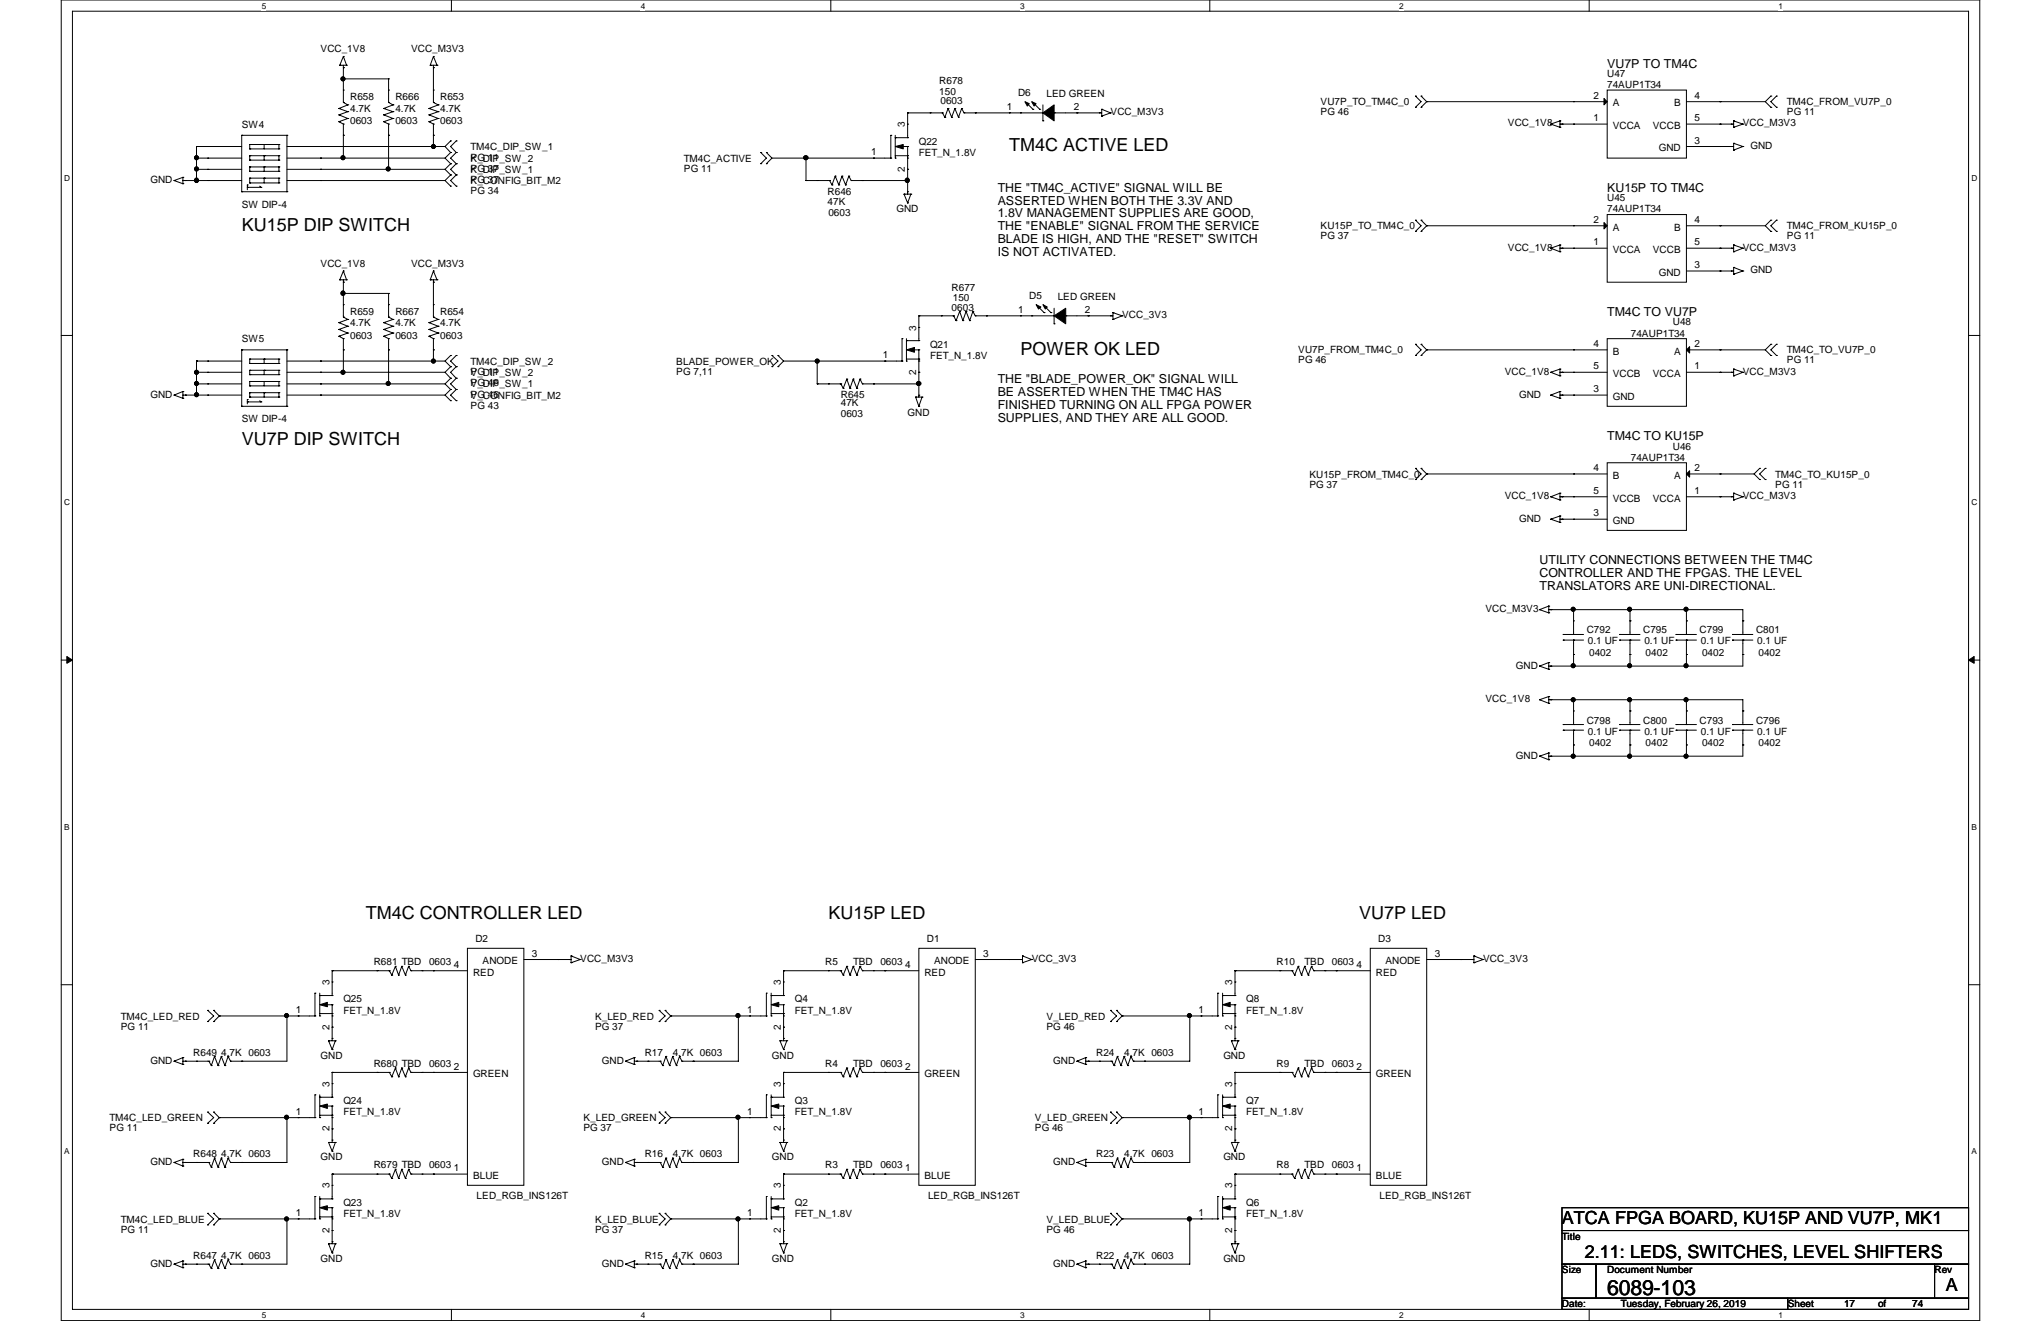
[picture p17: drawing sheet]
<svg xmlns="http://www.w3.org/2000/svg" width="432mm" height="279mm" viewBox="0 0 432 279" stroke-linecap="round" stroke-linejoin="round" font-family="sans-serif">
<defs><g id="words">
<text font-size="4.5" x="340" y="273.8">6089-103</text>
<g font-size="3.8">
<text x="213.5" y="32">TM4C ACTIVE LED</text>
<text x="51.1" y="48.8">KU15P DIP SWITCH</text>
<text x="215.9" y="75">POWER OK LED</text>
<text x="51.1" y="94.1">VU7P DIP SWITCH</text>
<text x="77.4" y="194.4">TM4C CONTROLLER LED</text>
<text x="175.3" y="194.4">KU15P LED</text>
<text x="287.5" y="194.4">VU7P LED</text>
<text x="330.5" y="258.8">ATCA FPGA BOARD, KU15P AND VU7P, MK1</text>
<text x="335.3" y="266">2.11: LEDS, SWITCHES, LEVEL SHIFTERS</text>
<text x="411.6" y="273.1">A</text>
</g>
<g font-size="2.6">
<text x="340" y="14.3">VU7P TO TM4C</text>
<text x="211.1" y="40.6">THE &quot;TM4C_ACTIVE&quot; SIGNAL WILL BE</text>
<text x="340" y="40.6">KU15P TO TM4C</text>
<text x="211.1" y="43.3">ASSERTED WHEN BOTH THE 3.3V AND</text>
<text x="211.1" y="46">1.8V MANAGEMENT SUPPLIES ARE GOOD,</text>
<text x="211.1" y="48.7">THE &quot;ENABLE&quot; SIGNAL FROM THE SERVICE</text>
<text x="211.1" y="51.4">BLADE IS HIGH, AND THE &quot;RESET&quot; SWITCH</text>
<text x="211.1" y="54.1">IS NOT ACTIVATED.</text>
<text x="340" y="66.8">TM4C TO VU7P</text>
<text x="211.1" y="81.1">THE &quot;BLADE_POWER_OK&quot; SIGNAL WILL</text>
<text x="211.1" y="83.8">BE ASSERTED WHEN THE TM4C HAS</text>
<text x="211.1" y="86.5">FINISHED TURNING ON ALL FPGA POWER</text>
<text x="211.1" y="89.2">SUPPLIES, AND THEY ARE ALL GOOD.</text>
<text x="340" y="93">TM4C TO KU15P</text>
<text x="325.7" y="119.4">UTILITY CONNECTIONS BETWEEN THE TM4C</text>
<text x="325.7" y="122.1">CONTROLLER AND THE FPGAS. THE LEVEL</text>
<text x="325.7" y="124.8">TRANSLATORS ARE UNI-DIRECTIONAL.</text>
</g>
<g font-size="2.1">
<text x="67.8" y="11">VCC_1V8</text>
<text x="87" y="11">VCC_M3V3</text>
<text x="198.7" y="17.7">R678</text>
<text x="340" y="16.3">U47</text>
<text x="74.1" y="21.3">R658</text>
<text x="74.1" y="23.6">4.7K</text>
<text x="83.7" y="21.3">R666</text>
<text x="83.7" y="23.6">4.7K</text>
<text x="93.1" y="21.3">R653</text>
<text x="93.1" y="23.6">4.7K</text>
<text x="198.7" y="20.1">150</text>
<text x="199" y="22">0603</text>
<text x="213" y="23.3">1</text>
<text x="215.4" y="20.3">D6</text>
<text x="221.4" y="20.6">LED GREEN</text>
<text x="227.2" y="23.3">2</text>
<text x="279.4" y="22.3">VU7P_TO_TM4C_0</text>
<text x="337.1" y="20.9">2</text>
<text x="340" y="18.6">74AUP1T34</text>
<text x="341.2" y="22.5">A</text>
<text x="354.2" y="22.5">B</text>
<text x="358.5" y="20.9">4</text>
<text x="378" y="22.3">TM4C_FROM_VU7P_0</text>
<text x="51.1" y="27">SW4</text>
<text x="74.1" y="26.2">0603</text>
<text x="83.7" y="26.2">0603</text>
<text x="93.1" y="26.2">0603</text>
<text x="191.4" y="26.9" transform="rotate(-90 191.4 26.9)">3</text>
<text x="234.9" y="24.4">VCC_M3V3</text>
<text x="279.4" y="24.4">PG 46</text>
<text x="319" y="26.8">VCC_1V8</text>
<text x="337.1" y="25.7">1</text>
<text x="341.2" y="27.3">VCCA</text>
<text x="349.7" y="27.3">VCCB</text>
<text x="358.5" y="25.7">5</text>
<text x="368.7" y="26.8">VCC_M3V3</text>
<text x="378" y="24.4">PG 11</text>
<text x="99.6" y="34.2">K_DIP_SW_2</text>
<text x="99.6" y="31.8">TM4C_DIP_SW_1</text>
<text x="99.6" y="34">PG 11</text>
<text x="144.7" y="34.2">TM4C_ACTIVE</text>
<text x="184.3" y="32.9">1</text>
<text x="194.4" y="30.6">Q22</text>
<text x="194.4" y="32.9">FET_N_1.8V</text>
<text x="350.9" y="32">GND</text>
<text x="358.5" y="30.4">3</text>
<text x="370.3" y="31.5">GND</text>
<text x="31.8" y="38.7">GND</text>
<text x="99.6" y="38.9">K_CONFIG_BIT_M2</text>
<text x="99.6" y="41.1">PG 34</text>
<text x="99.6" y="36.6">K_DIP_SW_1</text>
<text x="99.6" y="38.7">PG 37</text>
<text x="99.6" y="36.3">PG 37</text>
<text x="144.7" y="36.3">PG 11</text>
<text x="175.1" y="41.3">R646</text>
<text x="191.4" y="36.3" transform="rotate(-90 191.4 36.3)">2</text>
<text x="51.1" y="43.9">SW DIP-4</text>
<text x="175.1" y="43.4">47K</text>
<text x="175.3" y="45.6">0603</text>
<text x="189.7" y="44.9">GND</text>
<text x="337.1" y="47.2">2</text>
<text x="340" y="42.5">U45</text>
<text x="340" y="44.9">74AUP1T34</text>
<text x="358.5" y="47.2">4</text>
<text x="279.4" y="48.5">KU15P_TO_TM4C_0</text>
<text x="279.4" y="50.6">PG 37</text>
<text x="319" y="53">VCC_1V8</text>
<text x="337.1" y="51.9">1</text>
<text x="341.2" y="48.8">A</text>
<text x="341.2" y="53.5">VCCA</text>
<text x="349.7" y="53.5">VCCB</text>
<text x="354.2" y="48.8">B</text>
<text x="358.5" y="51.9">5</text>
<text x="368.7" y="53">VCC_M3V3</text>
<text x="378" y="48.5">TM4C_FROM_KU15P_0</text>
<text x="378" y="50.6">PG 11</text>
<text x="67.8" y="56.4">VCC_1V8</text>
<text x="87" y="56.4">VCC_M3V3</text>
<text x="350.9" y="58.3">GND</text>
<text x="358.5" y="56.7">3</text>
<text x="370.3" y="57.8">GND</text>
<text x="201.3" y="61.6">R677</text>
<text x="201.3" y="65.7">0603</text>
<text x="201.6" y="63.8">150</text>
<text x="217.8" y="63.3">D5</text>
<text x="223.8" y="63.5">LED GREEN</text>
<text x="74.1" y="66.6">R659</text>
<text x="74.1" y="69">4.7K</text>
<text x="74.1" y="71.6">0603</text>
<text x="83.7" y="66.6">R667</text>
<text x="83.7" y="69">4.7K</text>
<text x="83.7" y="71.6">0603</text>
<text x="93.1" y="66.6">R654</text>
<text x="93.1" y="69">4.7K</text>
<text x="93.1" y="71.6">0603</text>
<text x="193.8" y="69.9" transform="rotate(-90 193.8 69.9)">3</text>
<text x="215.4" y="66.2">1</text>
<text x="229.5" y="66.2">2</text>
<text x="237.4" y="67.3">VCC_3V3</text>
<text x="345" y="71.2">74AUP1T34</text>
<text x="353.9" y="68.7">U48</text>
<text x="51.1" y="72.4">SW5</text>
<text x="99.6" y="77.1">TM4C_DIP_SW_2</text>
<text x="143.1" y="77.1">BLADE_POWER_OK</text>
<text x="186.8" y="75.8">1</text>
<text x="196.8" y="73.6">Q21</text>
<text x="196.8" y="75.9">FET_N_1.8V</text>
<text x="274.7" y="74.8">VU7P_FROM_TM4C_0</text>
<text x="274.7" y="76.9">PG 46</text>
<text x="337.1" y="73.4">4</text>
<text x="341.2" y="75">B</text>
<text x="354.2" y="75">A</text>
<text x="358.5" y="73.4">2</text>
<text x="378" y="74.8">TM4C_TO_VU7P_0</text>
<text x="378" y="76.9">PG 11</text>
<text x="99.6" y="79.2">PG 11</text>
<text x="99.6" y="79.5">V_DIP_SW_2</text>
<text x="99.6" y="81.7">PG 46</text>
<text x="99.6" y="82">V_DIP_SW_1</text>
<text x="143.1" y="79.2">PG 7,11</text>
<text x="193.8" y="79.2" transform="rotate(-90 193.8 79.2)">2</text>
<text x="318.3" y="79.2">VCC_1V8</text>
<text x="337.1" y="78.1">5</text>
<text x="337.1" y="83">3</text>
<text x="341.2" y="79.8">VCCB</text>
<text x="349.7" y="79.8">VCCA</text>
<text x="358.5" y="78.1">1</text>
<text x="368.7" y="79.2">VCC_M3V3</text>
<text x="31.8" y="84.1">GND</text>
<text x="51.1" y="89.3">SW DIP-4</text>
<text x="99.6" y="84.3">V_CONFIG_BIT_M2</text>
<text x="99.6" y="86.4">PG 43</text>
<text x="99.6" y="84.1">PG 46</text>
<text x="177.9" y="84.1">R645</text>
<text x="177.9" y="85.9">47K</text>
<text x="177.9" y="88.1">0603</text>
<text x="192" y="87.9">GND</text>
<text x="321.4" y="84.1">GND</text>
<text x="341.2" y="84.6">GND</text>
<text x="353.9" y="95.1">U46</text>
<text x="277" y="101">KU15P_FROM_TM4C_0</text>
<text x="337.1" y="99.7">4</text>
<text x="341.2" y="101.3">B</text>
<text x="345" y="97.5">74AUP1T34</text>
<text x="354.2" y="101.3">A</text>
<text x="358.5" y="99.7">2</text>
<text x="375.6" y="101">TM4C_TO_KU15P_0</text>
<text x="277" y="103.1">PG 37</text>
<text x="318.3" y="105.6">VCC_1V8</text>
<text x="337.1" y="104.5">5</text>
<text x="341.2" y="106.1">VCCB</text>
<text x="349.7" y="106.1">VCCA</text>
<text x="358.5" y="104.5">1</text>
<text x="368.7" y="105.6">VCC_M3V3</text>
<text x="375.6" y="103.1">PG 11</text>
<text x="321.4" y="110.3">GND</text>
<text x="337.1" y="109.2">3</text>
<text x="341.2" y="110.8">GND</text>
<text x="314.3" y="129.5">VCC_M3V3</text>
<text x="335.7" y="133.9">C792</text>
<text x="336" y="136.3">0.1 UF</text>
<text x="347.6" y="133.9">C795</text>
<text x="347.9" y="136.3">0.1 UF</text>
<text x="359.6" y="133.9">C799</text>
<text x="359.8" y="136.3">0.1 UF</text>
<text x="371.5" y="133.9">C801</text>
<text x="371.8" y="136.3">0.1 UF</text>
<text x="320.7" y="141.4">GND</text>
<text x="336.2" y="138.8">0402</text>
<text x="348.1" y="138.8">0402</text>
<text x="360.1" y="138.8">0402</text>
<text x="372" y="138.8">0402</text>
<text x="314.3" y="148.5">VCC_1V8</text>
<text x="335.7" y="153.1">C798</text>
<text x="336" y="155.4">0.1 UF</text>
<text x="347.6" y="153.1">C800</text>
<text x="347.9" y="155.4">0.1 UF</text>
<text x="359.6" y="153.1">C793</text>
<text x="359.8" y="155.4">0.1 UF</text>
<text x="371.5" y="153.1">C796</text>
<text x="371.8" y="155.4">0.1 UF</text>
<text x="320.7" y="160.4">GND</text>
<text x="336.2" y="157.8">0402</text>
<text x="348.1" y="157.8">0402</text>
<text x="360.1" y="157.8">0402</text>
<text x="372" y="157.8">0402</text>
<text x="100.6" y="199.1">D2</text>
<text x="102.1" y="204">ANODE</text>
<text x="112.5" y="202.4">3</text>
<text x="122.8" y="203.5">VCC_M3V3</text>
<text x="196.1" y="199.1">D1</text>
<text x="197.6" y="204">ANODE</text>
<text x="208" y="202.4">3</text>
<text x="218.3" y="203.5">VCC_3V3</text>
<text x="291.6" y="199.1">D3</text>
<text x="293.1" y="204">ANODE</text>
<text x="303.5" y="202.4">3</text>
<text x="313.8" y="203.5">VCC_3V3</text>
<text x="69.7" y="208.4" transform="rotate(-90 69.7 208.4)">3</text>
<text x="79.1" y="204.1">R681 TBD</text>
<text x="90.8" y="204.1">0603</text>
<text x="96" y="204.7">4</text>
<text x="100.1" y="206.3">RED</text>
<text x="165.2" y="208.4" transform="rotate(-90 165.2 208.4)">3</text>
<text x="174.6" y="204.1">R5</text>
<text x="180.5" y="204.1">TBD</text>
<text x="186.3" y="204.1">0603</text>
<text x="191.5" y="204.7">4</text>
<text x="195.6" y="206.3">RED</text>
<text x="260.7" y="208.4" transform="rotate(-90 260.7 208.4)">3</text>
<text x="270.1" y="204.1">R10</text>
<text x="276" y="204.1">TBD</text>
<text x="281.8" y="204.1">0603</text>
<text x="287" y="204.7">4</text>
<text x="291.1" y="206.3">RED</text>
<text x="25.6" y="215.6">TM4C_LED_RED</text>
<text x="62.6" y="214.3">1</text>
<text x="72.6" y="212">Q25</text>
<text x="72.6" y="214.5">FET_N_1.8V</text>
<text x="125.9" y="215.6">K_LED_RED</text>
<text x="158.1" y="214.3">1</text>
<text x="168.1" y="212">Q4</text>
<text x="168.1" y="214.5">FET_N_1.8V</text>
<text x="221.4" y="215.6">V_LED_RED</text>
<text x="253.6" y="214.3">1</text>
<text x="263.7" y="212">Q8</text>
<text x="263.7" y="214.5">FET_N_1.8V</text>
<text x="25.6" y="217.8">PG 11</text>
<text x="69.7" y="217.8" transform="rotate(-90 69.7 217.8)">2</text>
<text x="125.9" y="217.8">PG 37</text>
<text x="165.2" y="217.8" transform="rotate(-90 165.2 217.8)">2</text>
<text x="221.4" y="217.8">PG 46</text>
<text x="260.7" y="217.8" transform="rotate(-90 260.7 217.8)">2</text>
<text x="31.8" y="225">GND</text>
<text x="40.9" y="223.3">R649 4.7K 0603</text>
<text x="67.8" y="223.9">GND</text>
<text x="79.1" y="225.6">R680 TBD</text>
<text x="90.8" y="225.6">0603</text>
<text x="96" y="226.2">2</text>
<text x="100.1" y="227.8">GREEN</text>
<text x="127.3" y="225">GND</text>
<text x="136.4" y="223.3">R17</text>
<text x="142.3" y="223.3">4.7K 0603</text>
<text x="163.3" y="223.9">GND</text>
<text x="174.6" y="225.6">R4</text>
<text x="180.5" y="225.6">TBD</text>
<text x="186.3" y="225.6">0603</text>
<text x="191.5" y="226.2">2</text>
<text x="195.6" y="227.8">GREEN</text>
<text x="222.8" y="225">GND</text>
<text x="231.9" y="223.3">R24</text>
<text x="237.8" y="223.3">4.7K 0603</text>
<text x="258.8" y="223.9">GND</text>
<text x="270.1" y="225.6">R9</text>
<text x="276" y="225.6">TBD</text>
<text x="281.8" y="225.6">0603</text>
<text x="287" y="226.2">2</text>
<text x="291.1" y="227.8">GREEN</text>
<text x="69.7" y="229.9" transform="rotate(-90 69.7 229.9)">3</text>
<text x="72.6" y="233.5">Q24</text>
<text x="165.2" y="229.9" transform="rotate(-90 165.2 229.9)">3</text>
<text x="168.1" y="233.5">Q3</text>
<text x="260.7" y="229.9" transform="rotate(-90 260.7 229.9)">3</text>
<text x="263.7" y="233.5">Q7</text>
<text x="23.2" y="237.2">TM4C_LED_GREEN</text>
<text x="23.2" y="239.3">PG 11</text>
<text x="62.6" y="235.8">1</text>
<text x="69.7" y="239.3" transform="rotate(-90 69.7 239.3)">2</text>
<text x="72.6" y="235.9">FET_N_1.8V</text>
<text x="123.4" y="237.2">K_LED_GREEN</text>
<text x="123.4" y="239.3">PG 37</text>
<text x="158.1" y="235.8">1</text>
<text x="165.2" y="239.3" transform="rotate(-90 165.2 239.3)">2</text>
<text x="168.1" y="235.9">FET_N_1.8V</text>
<text x="218.9" y="237.2">V_LED_GREEN</text>
<text x="218.9" y="239.3">PG 46</text>
<text x="253.6" y="235.8">1</text>
<text x="260.7" y="239.3" transform="rotate(-90 260.7 239.3)">2</text>
<text x="263.7" y="235.9">FET_N_1.8V</text>
<text x="40.9" y="244.8">R648 4.7K 0603</text>
<text x="67.8" y="245.4">GND</text>
<text x="136.4" y="244.8">R16</text>
<text x="142.3" y="244.8">4.7K 0603</text>
<text x="163.3" y="245.4">GND</text>
<text x="231.9" y="244.8">R23</text>
<text x="237.8" y="244.8">4.7K 0603</text>
<text x="258.8" y="245.4">GND</text>
<text x="31.8" y="246.4">GND</text>
<text x="69.7" y="251.4" transform="rotate(-90 69.7 251.4)">3</text>
<text x="79.1" y="247.1">R679 TBD</text>
<text x="90.8" y="247.1">0603</text>
<text x="96" y="247.7">1</text>
<text x="100.1" y="249.3">BLUE</text>
<text x="127.3" y="246.4">GND</text>
<text x="165.2" y="251.4" transform="rotate(-90 165.2 251.4)">3</text>
<text x="174.6" y="247.1">R3</text>
<text x="180.5" y="247.1">TBD</text>
<text x="186.3" y="247.1">0603</text>
<text x="191.5" y="247.7">1</text>
<text x="195.6" y="249.3">BLUE</text>
<text x="222.8" y="246.4">GND</text>
<text x="260.7" y="251.4" transform="rotate(-90 260.7 251.4)">3</text>
<text x="270.1" y="247.1">R8</text>
<text x="276" y="247.1">TBD</text>
<text x="281.8" y="247.1">0603</text>
<text x="287" y="247.7">1</text>
<text x="291.1" y="249.3">BLUE</text>
<text x="62.6" y="257.2">1</text>
<text x="72.6" y="255">Q23</text>
<text x="72.6" y="257.4">FET_N_1.8V</text>
<text x="100.8" y="253.6">LED_RGB_INS126T</text>
<text x="158.1" y="257.2">1</text>
<text x="168.1" y="255">Q2</text>
<text x="168.1" y="257.4">FET_N_1.8V</text>
<text x="196.3" y="253.6">LED_RGB_INS126T</text>
<text x="253.6" y="257.2">1</text>
<text x="263.7" y="255">Q6</text>
<text x="263.7" y="257.4">FET_N_1.8V</text>
<text x="291.8" y="253.6">LED_RGB_INS126T</text>
<text x="25.6" y="258.6">TM4C_LED_BLUE</text>
<text x="25.6" y="260.8">PG 11</text>
<text x="69.7" y="260.7" transform="rotate(-90 69.7 260.7)">2</text>
<text x="125.9" y="258.6">K_LED_BLUE</text>
<text x="125.9" y="260.8">PG 37</text>
<text x="165.2" y="260.7" transform="rotate(-90 165.2 260.7)">2</text>
<text x="221.4" y="258.6">V_LED_BLUE</text>
<text x="221.4" y="260.8">PG 46</text>
<text x="260.7" y="260.7" transform="rotate(-90 260.7 260.7)">2</text>
<text x="330.5" y="262.2">Title</text>
<text x="31.8" y="267.9">GND</text>
<text x="40.9" y="266.3">R647 4.7K 0603</text>
<text x="67.8" y="267">GND</text>
<text x="127.3" y="267.9">GND</text>
<text x="136.4" y="266.3">R15</text>
<text x="142.3" y="266.3">4.7K 0603</text>
<text x="163.3" y="267">GND</text>
<text x="222.8" y="267.9">GND</text>
<text x="231.9" y="266.3">R22</text>
<text x="237.8" y="266.3">4.7K 0603</text>
<text x="258.8" y="267">GND</text>
<text x="330.5" y="269.3">Size</text>
<text x="340" y="269.3">Document Number</text>
<text x="409.3" y="269.3">Rev</text>
<text x="330.5" y="276.5">Date:</text>
<text x="342.9" y="276.5">Tuesday, February 26, 2019</text>
<text x="378.2" y="276.5">Sheet</text>
<text x="390.1" y="276.5">17</text>
<text x="397.3" y="276.5">of</text>
<text x="404.5" y="276.5">74</text>
</g>
<g font-size="1.7">
<text x="55.4" y="1.9">5</text>
<text x="135.6" y="1.9">4</text>
<text x="215.8" y="1.9">3</text>
<text x="296" y="1.9">2</text>
<text x="376.3" y="1.9">1</text>
<text x="13.5" y="38.3">D</text>
<text x="417.1" y="38.3">D</text>
<text x="13.5" y="106.8">C</text>
<text x="417.1" y="106.8">C</text>
<text x="13.5" y="175.5">B</text>
<text x="417.1" y="175.5">B</text>
<text x="13.5" y="244.2">A</text>
<text x="417.1" y="244.2">A</text>
<text x="55.4" y="278.8">5</text>
<text x="135.6" y="278.8">4</text>
<text x="215.8" y="278.8">3</text>
<text x="296" y="278.8">2</text>
<text x="376.3" y="278.8">1</text>
</g>
</g></defs>
<path d="M13 0h405.8v279.3h-405.8zM15.3 2.4h401.2v274.5h-401.2z" fill="none" stroke="#000" stroke-width=".21"/>
<g fill="#fff">
<path d="M55.4 .3h.9v1.9h-.9z"/>
<path d="M55.4 277.2h.9v1.9h-.9z"/>
</g>
<path d="M95.5 0v2.4M95.5 276.9v2.4" fill="none" stroke="#000" stroke-width=".21"/>
<g fill="#fff">
<path d="M135.6 .3h.9v1.9h-.9z"/>
<path d="M135.6 277.2h.9v1.9h-.9z"/>
</g>
<path d="M175.8 0v2.4M175.8 276.9v2.4" fill="none" stroke="#000" stroke-width=".21"/>
<g fill="#fff">
<path d="M215.8 .3h.9v1.9h-.9z"/>
<path d="M215.8 277.2h.9v1.9h-.9z"/>
</g>
<path d="M255.9 0v2.4M255.9 276.9v2.4" fill="none" stroke="#000" stroke-width=".21"/>
<g fill="#fff">
<path d="M296 .3h.9v1.9h-.9z"/>
<path d="M296 277.2h.9v1.9h-.9z"/>
</g>
<path d="M336.2 0v2.4M336.2 276.9v2.4" fill="none" stroke="#000" stroke-width=".21"/>
<g fill="#fff">
<path d="M376.3 .3h.9v1.9h-.9z"/>
<path d="M376.3 277.2h.9v1.9h-.9z"/>
<path d="M13.5 36.7h1.2v1.9h-1.2z"/>
<path d="M417.1 36.7h1.2v1.9h-1.2z"/>
<path d="M13.5 105.2h1.2v2h-1.2z"/>
<path d="M417.1 105.2h1.2v2h-1.2z"/>
</g>
<path d="M13 71h2.3M416.5 71h2.3" fill="none" stroke="#000" stroke-width=".21"/>
<g fill="#fff">
<path d="M13.5 173.9h1.1v2h-1.1z"/>
<path d="M417.1 173.9h1.1v2h-1.1z"/>
</g>
<path d="M13 139.6h2.3M416.5 139.6h2.3" fill="none" stroke="#000" stroke-width=".21"/>
<path d="M14.1 138.9v1.4l1.2-.7zM416.5 139.6l1.2 .7v-1.4z" fill="#000" stroke="#000" stroke-width=".21"/>
<g fill="#fff">
<path d="M13.5 242.6h1.1v1.9h-1.1z"/>
<path d="M417.1 242.6h1.1v1.9h-1.1z"/>
</g>
<g fill="none" stroke="#000" stroke-width=".21">
<path d="M71.9 13.8h.1M71.9 13.8h1.4M72.6 16.7h.1M72.6 16.7h9.6M72.6 14.3h.1M72.6 11.9h.1M72.6 13.8v7.9M72.6 11.9l-.7 1.9M72.6 11.9l.7 1.9M72.6 19.1h.1M73.3 13.8h.1M82.2 19.1h.1"/>
<path d="M82.2 16.7h.1M82.2 16.7v5M91 13.8h.1M91 13.8h1.5M91.7 14.3h.1M91.7 11.9h.1M91.7 13.8v7.9M91.7 11.9l-.7 1.9M91.7 11.9l.8 1.9M91.7 19.1h.1M92.5 13.8h.1M340 19.1h16.8v14.3h-16.8z"/>
<path d="M36.8 38.2h.1M36.8 38.2l1.9 .7M38.7 38.9h.1M38.7 37.5h.1M38.7 37.5v1.4M38.7 38.2h12.4M38.7 37.5l-1.9 .7M39.2 38.2h.1M41.6 35.8h.1M41.6 38.2h.1M41.6 33.4h9.5M41.6 31v7.2"/>
<path d="M41.6 31h.1M41.6 33.4h.1M41.6 31h9.5M43.9 38.2h.1M43.9 35.8h.1M43.9 33.4h.1M43.9 31h.1M51.1 28.6h.1M51.1 28.6h9.6M51.1 28.6v12M51.1 35.8h-9.5M52.3 39.6h.1"/>
<path d="M52.3 39.1h.1M52.3 39.6h2.9M52.3 39.1v1M52.8 38.7h.1M52.8 37.7h.1M52.8 36.2h.1M52.8 35.3h.1M52.8 33.9h.1M52.8 32.9h.1M52.8 31.5h.1M52.8 30.6h.1M52.8 32.9h6.2"/>
<path d="M52.8 38.7h6.2M52.8 30.6v.9M52.8 32.9v1M52.8 35.3v.9M52.8 37.7v1M52.8 37.7h6.2M52.8 36.2h6.2M52.8 35.3h6.2M52.8 33.9h6.2M52.8 31.5h6.2M52.8 30.6h6.2M54.9 39.4l.3 .2"/>
<path d="M55.2 39.6h.1M55.9 37.7h.1M55.9 35.3h.1M55.9 32.9h.1M55.9 30.6h.1M55.9 30.6v.9M55.9 32.9v1M55.9 35.3v.9M55.9 37.7v1M59 37.7h.1M59 38.7h.1M59 35.3h.1"/>
<path d="M59 36.2h.1M59 32.9h.1M59 33.9h.1M59 30.6h.1M59 31.5h.1M59 30.6v.9M59 32.9v1M59 35.3v.9M59 37.7v1M60.7 28.6h.1M60.7 28.6v12M60.7 38.2h33.4"/>
<path d="M60.7 31h33.4M60.7 33.4h33.4M60.7 35.8h33.4M67.8 38.2h.1M67.8 35.8h.1M67.8 33.4h.1M67.8 31h.1M71.7 22.9h.1M71.7 24.3h.1M71.7 25.7h.1M71.7 22.9l1.9 .7M71.7 24.3l1.9 .8"/>
<path d="M71.7 25.7l.9 .5M72.6 26.2h.1M72.6 21.7h.1M72.6 21.7l1 .5M72.6 28.6h.1M72.6 26.2v7.2M72.6 33.4h.1M73.6 22.2h.1M73.6 23.6h.1M73.6 25.1h.1M73.6 22.2l-1.9 .7M73.6 23.6l-1.9 .7"/>
<path d="M73.6 25.1l-1.9 .6M81.2 22.9h.1M81.2 24.3h.1M81.2 25.7h.1M81.2 22.9l1.9 .7M81.2 24.3l1.9 .8M81.2 25.7l1 .5M82.2 28.6h.1M82.2 35.8h.1M82.2 26.2v9.6M82.2 26.2h.1M82.2 21.7h.1"/>
<path d="M82.2 21.7l.9 .5M83.1 22.2h.1M83.1 23.6h.1M83.1 25.1h.1M83.1 22.2l-1.9 .7M83.1 23.6l-1.9 .7M83.1 25.1l-1.9 .6M90.8 22.9h.1M90.8 24.3h.1M90.8 25.7h.1M90.8 22.9l1.9 .7M90.8 24.3l1.9 .8"/>
<path d="M90.8 25.7l.9 .5M91.7 26.2h.1M91.7 21.7h.1M91.7 21.7l1 .5M91.7 28.6h.1M91.7 31h.1M91.7 26.2v4.8M92.7 22.2h.1M92.7 23.6h.1M92.7 25.1h.1M92.7 22.2l-1.9 .7M92.7 23.6l-1.9 .7"/>
<path d="M92.7 25.1l-1.9 .6M94.1 38.2l1.2 1.2M94.1 35.8l1.2 1.2M94.1 33.4l1.2 1.2M94.1 31l1.2 1.3M95.3 37h.1M95.3 39.4h.1M95.3 34.6h.1M95.3 32.3h.1M95.3 29.8h.1M95.3 37l-1.2 1.2M95.3 34.6l-1.2 1.2"/>
<path d="M95.3 32.3l-1.2 1.1M95.3 29.8l-1.2 1.2M96.5 39.4h.1M96.5 37h.1M96.5 34.6h.1M96.5 32.3h.1M96.5 29.8h.1M96.5 37l-1.2 1.2 1.2 1.2M96.5 34.6l-1.2 1.2 1.2 1.2M96.5 32.3l-1.2 1.1 1.2 1.2M96.5 29.8l-1.2 1.2 1.2 1.3M161 34.6h.1"/>
<path d="M161 32.3h.1M161 32.3l1.1 1.1-1.1 1.2M162.1 32.3h.1M162.1 34.6h.1M162.1 32.3l1.2 1.1M163.3 33.4l-1.2 1.2M170.5 33.4h.1M170.5 38.2h.1M170.5 33.4v4.8M172.9 38.2h.1M175.5 38.2h.1M175.5 38.2h-5"/>
<path d="M175.5 38.2l.5 .9M176 39.1h.1M176.7 37.3h.1M176.7 37.3l-.7 1.8M176.7 37.3l.8 1.8M177.5 39.1h.1M178.1 37.3h.1M178.1 37.3l-.6 1.8M178.1 37.3l.8 1.8M178.9 39.1h.1M179.6 37.3h.1M179.6 37.3l-.7 1.8"/>
<path d="M179.6 37.3l.5 .9M180.1 38.2h.1M180.1 38.2h11.9M182.5 38.2h.1M184.8 33.4h.1M188.5 33.4h.1M188.5 28.6h.1M188.5 33.4h-25.2M188.5 28.6v4.8M189.4 33.4h.1M189.4 29.1h.1M189.4 28.6v4.8"/>
<path d="M189.4 29.1h2.6M189.4 32.9h2.6M191.1 31h.9M192 23.9h7.4M192 23.9h.1M192 23.9v5.2M192 29.1h.1M192 31h.1M192 33.4h.1M192 32.9h.1M192 31v10.1M192 35.8h.1"/>
<path d="M192 26.2h.1M192 38.2h.1M196.8 23.9h.1M199.4 23.9h.1M199.4 23.9l.5 .9M199.9 24.8h.1M200.6 22.9h.1M200.6 22.9l-.7 1.9M200.6 22.9l.7 1.9M201.3 24.8h.1M202 22.9h.1M202 22.9l-.7 1.9"/>
<path d="M202 22.9l.8 1.9M202.8 24.8h.1M203.5 22.9h.1M203.5 22.9l-.7 1.9M203.5 22.9l.5 1M204 23.9h16.6M204 23.9h.1M206.3 23.9h.1M213.5 23.9h.1M215.9 23.9h.1M217.1 21.7l1.4 1.4M218.5 23.1h.1"/>
<path d="M218.5 21.7l1.5 1.4M220 23.1h.1M220.6 25.6h.1M220.6 22.2v3.4M223 23.9h.1M227.8 23.9h.1M232.6 23.9h.1M233.1 24.6h.1M233.1 23.1h.1M233.1 23.1v1.5M233.1 23.9h-10.1M233.1 23.1l1.8 .8"/>
<path d="M234.9 23.9h.1M234.9 23.9l-1.8 .7M299.5 22.7h.1M299.5 20.3h.1M299.5 20.3l1.2 1.2-1.2 1.2M300.7 20.3h.1M300.7 22.7h.1M300.7 20.3l1.1 1.2M301.8 21.5h.1M301.8 21.5l-1.1 1.2M301.8 21.5h38.2M328.1 26.2h.1"/>
<path d="M328.1 26.2l1.9 .7M330 26.9h.1M330 25.6h.1M330 25.6v1.3M330 26.2h10M330 25.6l-1.9 .6M330.5 26.2h.1M332.9 21.5h.1M332.9 26.2h.1M363.9 21.5h.1M363.9 26.2h.1M363.9 31h.1"/>
<path d="M366.3 26.2h.1M366.3 31h.1M366.8 26.9h.1M366.8 25.6h.1M366.8 31.7h.1M366.8 30.3h.1M366.8 26.2h-10M366.8 25.6v1.3M366.8 30.3v1.4M366.8 25.6l1.9 .6M366.8 31h-10M366.8 30.3l1.9 .7"/>
<path d="M368.7 26.2h.1M368.7 31h.1M368.7 26.2l-1.9 .7M368.7 31l-1.9 .7M373.5 21.5h-16.7M373.5 21.5l1.2 1.2M374.7 20.3h.1M374.7 22.7h.1M374.7 20.3l-1.2 1.2M375.8 22.7h.1M375.8 20.3h.1M375.8 20.3l-1.1 1.2 1.1 1.2"/>
<path d="M51.1 40.6h.1M51.1 40.6h9.6M60.7 40.6h.1M71.9 59.2h.1M71.9 59.2h1.4M72.6 59.7h.1M72.6 57.3h.1M72.6 59.2v7.9M72.6 57.3l-.7 1.9M72.6 57.3l.7 1.9M73.3 59.2h.1M91 59.2h.1"/>
<path d="M91 59.2h1.5M91.7 59.7h.1M91.7 57.3h.1M91.7 59.2v7.9M91.7 57.3l-.7 1.9M91.7 57.3l.8 1.9M92.5 59.2h.1M191.3 41.1h.1M191.3 41.1h1.4M191.3 41.1l.7 1.8M192 40.6h.1M192 42.9h.1"/>
<path d="M192.7 41.1h.1M192.7 41.1l-.7 1.8M299.5 48.9h.1M299.5 46.6h.1M299.5 46.6l1.2 1.2-1.2 1.1M300.7 46.6h.1M300.7 48.9h.1M300.7 46.6l1.1 1.2M301.8 47.8h.1M301.8 47.8l-1.1 1.1M328.1 52.5h.1M328.1 52.5l1.9 .8"/>
<path d="M330 53.3h.1M330 51.8h.1M330 51.8v1.5M330 52.5h10M330 51.8l-1.9 .7M330.5 52.5h.1M332.9 47.8h.1M332.9 52.5h.1M340 45.4h16.8v14.3h-16.8zM340 47.8h-38.2M356.8 47.8h16.7M363.9 47.8h.1"/>
<path d="M363.9 52.5h.1M363.9 57.3h.1M366.3 52.5h.1M366.3 57.3h.1M366.8 53.3h.1M366.8 51.8h.1M366.8 58h.1M366.8 56.6h.1M366.8 51.8v1.5M366.8 56.6v1.4M366.8 52.5h-10M366.8 51.8l1.9 .7"/>
<path d="M366.8 57.3h-10M366.8 56.6l1.9 .7M368.7 52.5h.1M368.7 57.3h.1M368.7 52.5l-1.9 .8M368.7 57.3l-1.9 .7M373.5 47.8l1.2 1.1M374.7 46.6h.1M374.7 48.9h.1M374.7 46.6l-1.2 1.2M375.8 48.9h.1M375.8 46.6h.1"/>
<path d="M375.8 46.6l-1.1 1.2 1.1 1.1M41.6 76.4h.1M41.6 78.7h.1M41.6 76.4v7.2M43.9 78.7h.1M43.9 76.4h.1M51.1 74h.1M51.1 74h9.6M51.1 74v11.9M51.1 78.7h-9.5M51.1 76.4h-9.5M52.8 79.2h.1"/>
<path d="M52.8 78.3h.1M52.8 76.9h.1M52.8 75.9h.1M52.8 75.9h6.2M52.8 75.9v1M52.8 78.3v.9M52.8 79.2h6.2M52.8 78.3h6.2M52.8 76.9h6.2M55.9 78.3h.1M55.9 75.9h.1M55.9 75.9v1"/>
<path d="M55.9 78.3v.9M59 78.3h.1M59 79.2h.1M59 75.9h.1M59 76.9h.1M59 75.9v1M59 78.3v.9M60.7 74h.1M60.7 74v11.9M60.7 78.7h33.4M67.8 78.7h.1M67.8 76.4h.1"/>
<path d="M71.7 68.2h.1M71.7 69.7h.1M71.7 71.1h.1M71.7 68.2l1.9 .8M71.7 69.7l1.9 .7M71.7 71.1l.9 .5M72.6 71.6h.1M72.6 67.1h.1M72.6 74h.1M72.6 64.4h.1M72.6 62.1h.1M72.6 78.7h.1"/>
<path d="M72.6 71.6v7.1M72.6 67.1l1 .5M72.6 62.1h9.6M73.6 67.6h.1M73.6 69h.1M73.6 70.4h.1M73.6 67.6l-1.9 .6M73.6 69l-1.9 .7M73.6 70.4l-1.9 .7M81.2 68.2h.1M81.2 69.7h.1M81.2 71.1h.1"/>
<path d="M81.2 68.2l1.9 .8M81.2 69.7l1.9 .7M81.2 71.1l1 .5M82.2 71.6h.1M82.2 67.1h.1M82.2 74h.1M82.2 64.4h.1M82.2 67.1l.9 .5M82.2 71.6v9.6M82.2 62.1h.1M82.2 62.1v5M83.1 67.6h.1"/>
<path d="M83.1 69h.1M83.1 70.4h.1M83.1 67.6l-1.9 .6M83.1 69l-1.9 .7M83.1 70.4l-1.9 .7M90.8 68.2h.1M90.8 69.7h.1M90.8 71.1h.1M90.8 68.2l1.9 .8M90.8 69.7l1.9 .7M90.8 71.1l.9 .5M91.7 74h.1"/>
<path d="M91.7 64.4h.1M91.7 76.4h.1M91.7 71.6v4.8M91.7 71.6h.1M91.7 67.1h.1M91.7 67.1l1 .5M92.7 67.6h.1M92.7 69h.1M92.7 70.4h.1M92.7 67.6l-1.9 .6M92.7 69l-1.9 .7M92.7 70.4l-1.9 .7"/>
<path d="M94.1 76.4l1.2 1.2M94.1 78.7l1.2 1.3M94.1 76.4h-33.4M95.3 75.2h.1M95.3 77.6h.1M95.3 75.2l-1.2 1.2M95.3 77.6l-1.2 1.1M96.5 77.6h.1M96.5 75.2h.1M96.5 75.2l-1.2 1.2 1.2 1.2M96.5 77.6l-1.2 1.1 1.2 1.3M163.3 77.6h.1"/>
<path d="M163.3 75.2h.1M163.3 75.2l1.3 1.2-1.3 1.2M164.6 75.2h.1M164.6 77.6h.1M164.6 75.2l1.2 1.2M165.8 76.4l-1.2 1.2M172.9 76.4h.1M172.9 76.4v4.8M187.2 76.4h.1M190.8 76.4h.1M190.8 71.6h.1M190.8 76.4h-25"/>
<path d="M190.8 71.6v4.8M191.8 76.4h.1M191.8 72.1h.1M191.8 71.6v4.8M191.8 72.1h2.6M191.8 75.9h2.6M193.5 74h.9M194.4 72.1h.1M194.4 74h.1M194.4 76.4h.1M194.4 75.9h.1M194.4 74v10"/>
<path d="M194.4 78.7h.1M194.4 69.3h.1M194.4 66.8h.1M194.4 66.8v5.3M199.1 66.8h.1M201.8 66.8h.1M201.8 66.8h-7.4M201.8 66.8l.5 1M202.3 67.8h.1M203 65.9h.1M203 65.9l-.7 1.9M203 65.9l.7 1.9"/>
<path d="M203.7 67.8h.1M204.4 65.9h.1M204.4 65.9l-.7 1.9M204.4 65.9l.7 1.9M205.1 67.8h.1M205.8 65.9h.1M205.8 65.9l-.7 1.9M205.8 65.9l.5 .9M206.3 66.8h.1M206.3 66.8h16.7M208.7 66.8h.1M215.9 66.8h.1"/>
<path d="M218.3 66.8h.1M219.5 64.7l1.4 1.4M220.9 66.1h.1M220.9 64.7l1.4 1.4M222.3 66.1h.1M223 68.5h.1M223 65.2v3.3M225.5 66.8h.1M230.2 66.8h.1M235 66.8h.1M235.5 67.6h.1M235.5 66.1h.1"/>
<path d="M235.5 66.1v1.5M235.5 66.8h-10M235.5 66.1l1.9 .7M237.4 66.8h.1M237.4 66.8l-1.9 .8M299.5 75.2h.1M299.5 72.8h.1M299.5 72.8l1.2 1.2-1.2 1.2M300.7 72.8h.1M300.7 75.2h.1M300.7 72.8l1.1 1.2M301.8 74h.1"/>
<path d="M301.8 74l-1.1 1.2M328.1 78.7h.1M328.1 78.7l1.9 .8M330 79.5h.1M330 78.1h.1M330 78.1v1.4M330 78.1l-1.9 .6M330.5 78.7h.1M332.9 74h.1M332.9 78.7h.1M340 71.6h16.8v14.3h-16.8zM340 78.7h-10"/>
<path d="M340 74h-38.2M356.8 78.7h10M356.8 74h16.7M363.9 74h.1M363.9 78.7h.1M366.3 78.7h.1M366.8 79.5h.1M366.8 78.1h.1M366.8 78.1v1.4M366.8 78.1l1.9 .6M368.7 78.7h.1M368.7 78.7l-1.9 .8"/>
<path d="M373.5 74l1.2 1.2M374.7 72.8h.1M374.7 75.2h.1M374.7 72.8l-1.2 1.2M375.8 75.2h.1M375.8 72.8h.1M375.8 72.8l-1.1 1.2 1.1 1.2M36.8 83.6h.1M36.8 83.6l1.9 .6M38.7 84.2h.1M38.7 82.8h.1M38.7 82.8v1.4"/>
<path d="M38.7 83.6h12.4M38.7 82.8l-1.9 .8M39.2 83.6h.1M41.6 81.2h.1M41.6 83.6h.1M43.9 83.6h.1M43.9 81.2h.1M51.1 85.9h.1M51.1 85.9h9.6M51.1 81.2h-9.5M52.3 85h.1M52.3 84.5h.1"/>
<path d="M52.3 84.5v.9M52.3 85h2.9M52.8 84h.1M52.8 83.1h.1M52.8 81.6h.1M52.8 80.7h.1M52.8 84h6.2M52.8 80.7v.9M52.8 83.1v.9M52.8 83.1h6.2M52.8 81.6h6.2M52.8 80.7h6.2"/>
<path d="M54.9 84.8l.3 .2M55.2 85h.1M55.9 83.1h.1M55.9 80.7h.1M55.9 80.7v.9M55.9 83.1v.9M59 83.1h.1M59 84h.1M59 80.7h.1M59 81.6h.1M59 80.7v.9M59 83.1v.9"/>
<path d="M60.7 85.9h.1M60.7 83.6h33.4M67.8 83.6h.1M67.8 81.2h.1M82.2 81.2h.1M94.1 83.6l1.2 1.2M94.1 81.2l1.2 1.2M94.1 81.2h-33.4M95.3 82.4h.1M95.3 84.8h.1M95.3 80h.1M95.3 82.4l-1.2 1.2"/>
<path d="M95.3 80l-1.2 1.2M96.5 84.8h.1M96.5 82.4h.1M96.5 80h.1M96.5 82.4l-1.2 1.2 1.2 1.2M96.5 80l-1.2 1.2 1.2 1.2M172.9 81.2h.1M172.9 81.2h5M175.3 81.2h.1M177.9 81.2h.1M177.9 81.2l.5 .9M178.4 82.1h.1"/>
<path d="M179.2 80.2h.1M179.2 80.2l-.8 1.9M179.2 80.2l.6 1.9M179.8 82.1h.1M180.5 80.2h.1M180.5 80.2l-.7 1.9M180.5 80.2l.8 1.9M181.3 82.1h.1M181.9 80.2h.1M181.9 80.2l-.6 1.9M181.9 80.2l.6 1M182.5 81.2h.1"/>
<path d="M182.5 81.2h11.9M184.8 81.2h.1M193.7 84h.1M193.7 84h1.4M193.7 84l.7 1.9M194.4 81.2h.1M194.4 83.6h.1M194.4 85.9h.1M195.1 84h.1M195.1 84l-.7 1.9M299.5 99.1h.1M299.5 99.1l1.2 1.1-1.2 1.2"/>
<path d="M300.7 99.1h.1M300.7 99.1l1.1 1.1M328.1 83.6h.1M328.1 83.6l1.9 .6M330 84.2h.1M330 82.8h.1M330 83.6h10M330 82.8v1.4M330 82.8l-1.9 .8M330.5 83.6h.1M332.9 83.6h.1M340 97.9h16.8v14.3h-16.8z"/>
<path d="M372.3 99.1h.1M372.3 99.1l-1.2 1.1M373.5 99.1h.1M373.5 99.1l-1.2 1.1 1.2 1.2M299.5 101.4h.1M300.7 101.4h.1M301.8 100.2h.1M301.8 100.2l-1.1 1.2M301.8 100.2h38.2M328.1 105.1h.1M328.1 109.8h.1M328.1 105.1l1.9 .6"/>
<path d="M328.1 109.8l1.9 .7M330 105.7h.1M330 104.3h.1M330 110.5h.1M330 109.1h.1M330 104.3v1.4M330 109.1v1.4M330 105.1h10M330 104.3l-1.9 .8M330 109.8h10M330 109.1l-1.9 .7M330.5 105.1h.1"/>
<path d="M330.5 109.8h.1M332.9 100.2h.1M332.9 105.1h.1M332.9 109.8h.1M356.8 100.2h14.3M363.9 100.2h.1M363.9 105.1h.1M366.3 105.1h.1M366.8 105.7h.1M366.8 104.3h.1M366.8 104.3v1.4M366.8 105.1h-10"/>
<path d="M366.8 104.3l1.9 .8M368.7 105.1h.1M368.7 105.1l-1.9 .6M371.1 100.2l1.2 1.2M372.3 101.4h.1M373.5 101.4h.1M325.7 128.9h.1M325.7 128.9l2 .7M327.7 129.6h.1M327.7 128.2h.1M327.7 128.2v1.4M327.7 128.9h41v5.3"/>
<path d="M327.7 128.2l-2 .7M328.1 128.9h.1M330.7 135.4h.1M330.7 134.2h.1M330.7 135.4h4.3M330.7 134.2h4.3M332.9 131.3h.1M332.9 138.4h.1M332.9 128.9h.1M332.9 128.9v5.3M332.9 134.2h.1M332.9 135.4h.1"/>
<path d="M332.9 135.4v5.5M342.6 135.4h.1M342.6 134.2h.1M342.6 135.4h4.4M342.6 134.2h4.4M344.8 134.2h.1M344.8 135.4h.1M344.8 131.3h.1M344.8 138.4h.1M344.8 128.9h.1M344.8 128.9v5.3M344.8 135.4v5.5"/>
<path d="M354.6 135.4h.1M354.6 134.2h.1M354.6 135.4h4.3M354.6 134.2h4.3M356.8 134.2h.1M356.8 135.4h.1M356.8 131.3h.1M356.8 138.4h.1M356.8 128.9h.1M356.8 128.9v5.3M356.8 135.4v5.5M366.5 135.4h.1"/>
<path d="M366.5 134.2h.1M366.5 135.4h4.3M366.5 134.2h4.3M368.7 134.2h.1M368.7 135.4h.1M368.7 131.3h.1M368.7 138.4h.1M368.7 135.4v5.5h-41M325.7 140.9h.1M325.7 148h.1M325.7 159.9h.1M325.7 140.9l2 .7"/>
<path d="M325.7 148l2 .8M325.7 159.9l2 .8M327.7 140.1h.1M327.7 141.6h.1M327.7 148.8h.1M327.7 147.3h.1M327.7 159.3h.1M327.7 140.1v1.5M327.7 147.3v1.5M327.7 159.3v1.4M327.7 140.1l-2 .8M327.7 148h41v5.2"/>
<path d="M327.7 147.3l-2 .7M327.7 159.3l-2 .6M328.1 140.9h.1M328.1 148h.1M328.1 159.9h.1M330.7 154.4h.1M330.7 153.2h.1M330.7 154.4h4.3M330.7 153.2h4.3M332.9 148h.1M332.9 148v5.2M332.9 153.2h.1"/>
<path d="M332.9 154.4h.1M332.9 150.4h.1M332.9 157.6h.1M332.9 154.4v5.5M332.9 140.9h.1M332.9 159.9h.1M342.6 154.4h.1M342.6 153.2h.1M342.6 154.4h4.4M342.6 153.2h4.4M344.8 148h.1M344.8 153.2h.1"/>
<path d="M344.8 154.4h.1M344.8 150.4h.1M344.8 157.6h.1M344.8 140.9h.1M344.8 159.9h.1M344.8 148v5.2M344.8 154.4v5.5M354.6 154.4h.1M354.6 153.2h.1M354.6 154.4h4.3M354.6 153.2h4.3M356.8 140.9h.1"/>
<path d="M356.8 159.9h.1M356.8 153.2h.1M356.8 154.4h.1M356.8 150.4h.1M356.8 157.6h.1M356.8 154.4v5.5M356.8 148h.1M356.8 148v5.2M366.5 154.4h.1M366.5 153.2h.1M366.5 154.4h4.3M366.5 153.2h4.3"/>
<path d="M368.7 150.4h.1M368.7 157.6h.1M368.7 153.2h.1M368.7 154.4h.1M368.7 154.4v5.5h-41M327.7 160.7h.1M13 208.3h2.3M43.9 216.1h.1M43.9 213.7h.1M43.9 213.7l1.3 1.2-1.3 1.2M45.2 213.7h.1M45.2 216.1h.1"/>
<path d="M45.2 213.7l1.2 1.2M46.4 214.9l-1.2 1.2M46.4 214.9h.1M60.7 214.9h.1M60.7 214.9v9.6h-11.9M63.1 214.9h.1M66.6 214.9h.1M66.6 210.1h.1M66.6 214.9h-20.2M66.6 210.1v4.8M67.6 214.9h.1M67.6 210.6h.1"/>
<path d="M67.6 210.6h2.7M67.6 214.4h2.7M67.6 210.1v4.8M69.3 212.5h1M70.3 219.6h.1M70.3 210.6h.1M70.3 212.5h.1M70.3 214.9h.1M70.3 214.4h.1M70.3 212.5v7.6M70.3 217.3h.1M70.3 207.7h.1"/>
<path d="M70.3 205.3h.1M70.3 205.3v5.3M79.8 205.3h.1M82.4 205.3h.1M82.4 205.3h-12.1M82.4 205.3l.5 .9M82.9 206.2h.1M83.7 204.4h.1M83.7 204.4l-.8 1.8M83.7 204.4l.6 1.8M84.3 206.2h.1M85 204.4h.1"/>
<path d="M85 204.4l-.7 1.8M85 204.4l.8 1.8M85.8 206.2h.1M86.4 204.4h.1M86.4 204.4l-.6 1.8M86.4 204.4l.6 .9M87 205.3h11.9M87 205.3h.1M89.3 205.3h.1M91.7 205.3h.1M98.9 200.6h11.9v50.1h-11.9zM118 202.9h.1"/>
<path d="M120.4 202.9h.1M120.8 202.2h.1M120.8 203.6h.1M120.8 202.2v1.4M120.8 202.9h-10M120.8 202.2l2 .7M122.8 202.9h.1M122.8 202.9l-2 .7M139.4 216.1h.1M139.4 213.7h.1M139.4 213.7l1.3 1.2-1.3 1.2M140.7 213.7h.1"/>
<path d="M140.7 216.1h.1M140.7 213.7l1.2 1.2M141.9 214.9l-1.2 1.2M141.9 214.9h.1M156.2 214.9h.1M156.2 214.9v9.6h-11.9M158.6 214.9h.1M162.1 214.9h.1M162.1 210.1h.1M162.1 210.1v4.8M162.1 214.9h-20.2M163.2 214.9h.1"/>
<path d="M163.2 210.6h.1M163.2 210.1v4.8M163.2 210.6h2.6M163.2 214.4h2.6M164.8 212.5h1M165.8 210.6h.1M165.8 212.5h.1M165.8 214.9h.1M165.8 214.4h.1M165.8 212.5v7.6M165.8 217.3h.1M165.8 207.7h.1"/>
<path d="M165.8 205.3h.1M165.8 205.3v5.3M165.8 219.6h.1M175.3 205.3h.1M177.9 205.3h.1M177.9 205.3h-12.1M177.9 205.3l.5 .9M178.4 206.2h.1M179.2 204.4h.1M179.2 204.4l-.8 1.8M179.2 204.4l.6 1.8M179.8 206.2h.1"/>
<path d="M180.5 204.4h.1M180.5 204.4l-.7 1.8M180.5 204.4l.8 1.8M181.3 206.2h.1M181.9 204.4h.1M181.9 204.4l-.6 1.8M181.9 204.4l.6 .9M182.5 205.3h.1M182.5 205.3h11.9M184.8 205.3h.1M187.2 205.3h.1M194.4 200.6h11.9v50.1h-11.9z"/>
<path d="M213.5 202.9h.1M215.9 202.9h.1M216.3 202.2h.1M216.3 203.6h.1M216.3 202.9h-10M216.3 202.2v1.4M216.3 202.2l2 .7M218.3 202.9h.1M218.3 202.9l-2 .7M235 216.1h.1M235 213.7h.1M235 213.7l1.2 1.2-1.2 1.2"/>
<path d="M236.2 213.7h.1M236.2 216.1h.1M236.2 213.7l1.2 1.2M237.4 214.9h.1M237.4 214.9h20.2M237.4 214.9l-1.2 1.2M251.7 214.9h.1M251.7 214.9v9.6h-11.9M254.1 214.9h.1M257.6 214.9h.1M257.6 210.1h.1M257.6 210.1v4.8"/>
<path d="M258.7 214.9h.1M258.7 210.6h.1M258.7 210.6h2.6M258.7 214.4h2.6M258.7 210.1v4.8M260.3 212.5h1M261.3 219.6h.1M261.3 205.3h.1M261.3 205.3v5.3M261.3 205.3h12.1M261.3 210.6h.1M261.3 212.5h.1"/>
<path d="M261.3 214.9h.1M261.3 214.4h.1M261.3 212.5v7.6M261.3 217.3h.1M261.3 207.7h.1M270.8 205.3h.1M273.4 205.3h.1M273.4 205.3l.5 .9M273.9 206.2h.1M274.7 204.4h.1M274.7 204.4l-.8 1.8M274.7 204.4l.6 1.8"/>
<path d="M275.3 206.2h.1M276 204.4h.1M276 204.4l-.7 1.8M276 204.4l.8 1.8M276.8 206.2h.1M277.5 204.4h.1M277.5 204.4l-.7 1.8M277.5 204.4l.5 .9M278 205.3h.1M278 205.3h11.9M280.3 205.3h.1M282.7 205.3h.1"/>
<path d="M289.9 200.6h11.9v50.1h-11.9zM309 202.9h.1M311.4 202.9h.1M311.8 202.2h.1M311.8 203.6h.1M311.8 202.9h-10M311.8 202.2v1.4M311.8 202.2l2 .7M313.8 202.9h.1M313.8 202.9l-2 .7M416.5 208.3h2.3M36.8 224.5h.1"/>
<path d="M36.8 224.5l1.9 .6M38.7 223.7h.1M38.7 225.1h.1M38.7 223.7v1.4M38.7 224.5h5.5M38.7 223.7l-1.9 .8M39.2 224.5h.1M41.6 224.5h.1M43.9 237.6h.1M43.9 235.2h.1M43.9 235.2l1.3 1.2-1.3 1.2M44.2 224.5h.1"/>
<path d="M44.2 224.5l.5 .9M44.7 225.4h.1M45.2 235.2h.1M45.2 237.6h.1M45.2 235.2l1.2 1.2M45.4 223.4h.1M45.4 223.4l-.7 2M45.4 223.4l.7 2M46.1 225.4h.1M46.4 236.4l-1.2 1.2M46.4 236.4h.1M46.8 223.4h.1"/>
<path d="M46.8 223.4l-.7 2M46.8 223.4l.8 2M47.6 225.4h.1M48.3 223.4h.1M48.3 223.4l-.7 2M48.3 223.4l.5 1.1M48.8 224.5h.1M51.1 224.5h.1M60.7 236.4h.1M60.7 236.4v9.5h-11.9M63.1 236.4h.1M66.6 236.4h.1"/>
<path d="M66.6 231.6h.1M66.6 231.6v4.8M66.6 236.4h-20.2M67.6 236.4h.1M67.6 232.1h.1M67.6 231.6v4.8M67.6 232.1h2.7M67.6 235.9h2.7M69.3 233.9h1M69.5 220.1h.1M69.5 220.1h1.5M69.5 220.1l.8 1.9"/>
<path d="M70.3 226.8h.1M70.3 226.8v5.3M70.3 222h.1M70.3 232.1h.1M70.3 233.9h.1M70.3 236.4h.1M70.3 235.9h.1M70.3 233.9v7.7M70.3 238.8h.1M70.3 229.2h.1M71 220.1h.1M71 220.1l-.7 1.9"/>
<path d="M79.8 226.8h.1M82.4 226.8h.1M82.4 226.8l.5 1M82.4 226.8h-12.1M82.9 227.8h.1M83.7 225.9h.1M83.7 225.9l-.8 1.9M83.7 225.9l.6 1.9M84.3 227.8h.1M85 225.9h.1M85 225.9l-.7 1.9M85 225.9l.8 1.9"/>
<path d="M85.8 227.8h.1M86.4 225.9h.1M86.4 225.9l-.6 1.9M86.4 225.9l.6 .9M87 226.8h11.9M87 226.8h.1M89.3 226.8h.1M91.7 226.8h.1M132.3 224.5h.1M132.3 224.5l1.9 .6M134.2 223.7h.1M134.2 225.1h.1"/>
<path d="M134.2 224.5h5.5M134.2 223.7v1.4M134.2 223.7l-1.9 .8M134.7 224.5h.1M137.1 224.5h.1M139.4 237.6h.1M139.4 235.2h.1M139.4 235.2l1.3 1.2-1.3 1.2M139.7 224.5h.1M139.7 224.5l.5 .9M140.2 225.4h.1M140.7 235.2h.1"/>
<path d="M140.7 237.6h.1M140.7 235.2l1.2 1.2M140.9 223.4h.1M140.9 223.4l-.7 2M140.9 223.4l.7 2M141.6 225.4h.1M141.9 236.4h.1M141.9 236.4l-1.2 1.2M142.3 223.4h.1M142.3 223.4l-.7 2M142.3 223.4l.8 2M143.1 225.4h.1"/>
<path d="M143.8 223.4h.1M143.8 223.4l-.7 2M143.8 223.4l.5 1.1M144.3 224.5h.1M146.6 224.5h.1M156.2 236.4h.1M156.2 236.4v9.5h-11.9M158.6 236.4h.1M162.1 236.4h.1M162.1 231.6h.1M162.1 231.6v4.8M162.1 236.4h-20.2"/>
<path d="M163.2 236.4h.1M163.2 232.1h.1M163.2 231.6v4.8M163.2 232.1h2.6M163.2 235.9h2.6M164.8 233.9h1M165 220.1h.1M165 220.1h1.5M165 220.1l.8 1.9M165.8 226.8h.1M165.8 226.8v5.3M165.8 226.8h12.1"/>
<path d="M165.8 222h.1M165.8 232.1h.1M165.8 233.9h.1M165.8 236.4h.1M165.8 235.9h.1M165.8 233.9v7.7M165.8 238.8h.1M165.8 229.2h.1M166.5 220.1h.1M166.5 220.1l-.7 1.9M175.3 226.8h.1M177.9 226.8h.1"/>
<path d="M177.9 226.8l.5 1M178.4 227.8h.1M179.2 225.9h.1M179.2 225.9l-.8 1.9M179.2 225.9l.6 1.9M179.8 227.8h.1M180.5 225.9h.1M180.5 225.9l-.7 1.9M180.5 225.9l.8 1.9M181.3 227.8h.1M181.9 225.9h.1M181.9 225.9l-.6 1.9"/>
<path d="M181.9 225.9l.6 .9M182.5 226.8h.1M182.5 226.8h11.9M184.8 226.8h.1M187.2 226.8h.1M227.8 224.5h.1M227.8 224.5l1.9 .6M229.7 223.7h.1M229.7 225.1h.1M229.7 224.5h5.5M229.7 223.7v1.4M229.7 223.7l-1.9 .8"/>
<path d="M230.2 224.5h.1M232.6 224.5h.1M235 237.6h.1M235 235.2h.1M235 235.2l1.2 1.2-1.2 1.2M235.2 224.5h.1M235.2 224.5l.5 .9M235.7 225.4h.1M236.2 235.2h.1M236.2 237.6h.1M236.2 235.2l1.2 1.2M236.4 223.4h.1"/>
<path d="M236.4 223.4l-.7 2M236.4 223.4l.8 2M237.2 225.4h.1M237.4 236.4h.1M237.4 236.4l-1.2 1.2M237.8 223.4h.1M237.8 223.4l-.6 2M237.8 223.4l.8 2M238.6 225.4h.1M239.3 223.4h.1M239.3 223.4l-.7 2M239.3 223.4l.5 1.1"/>
<path d="M239.8 224.5h.1M242.1 224.5h.1M251.7 236.4h.1M251.7 236.4v9.5h-11.9M254.1 236.4h.1M257.6 236.4h.1M257.6 231.6h.1M257.6 231.6v4.8M257.6 236.4h-20.2M258.7 236.4h.1M258.7 232.1h.1M258.7 231.6v4.8"/>
<path d="M258.7 232.1h2.6M258.7 235.9h2.6M260.3 233.9h1M260.5 220.1h.1M260.5 220.1h1.5M260.5 220.1l.8 1.9M261.3 222h.1M261.3 232.1h.1M261.3 233.9h.1M261.3 236.4h.1M261.3 235.9h.1M261.3 233.9v7.7"/>
<path d="M261.3 238.8h.1M261.3 229.2h.1M261.3 226.8h.1M261.3 226.8v5.3M262 220.1h.1M262 220.1l-.7 1.9M270.8 226.8h.1M273.4 226.8h.1M273.4 226.8h-12.1M273.4 226.8l.5 1M273.9 227.8h.1M274.7 225.9h.1"/>
<path d="M274.7 225.9l-.8 1.9M274.7 225.9l.6 1.9M275.3 227.8h.1M276 225.9h.1M276 225.9l-.7 1.9M276 225.9l.8 1.9M276.8 227.8h.1M277.5 225.9h.1M277.5 225.9l-.7 1.9M277.5 225.9l.5 .9M278 226.8h11.9M278 226.8h.1"/>
<path d="M280.3 226.8h.1M282.7 226.8h.1M36.8 245.9h.1M36.8 245.9l1.9 .7M38.7 245.2h.1M38.7 246.6h.1M38.7 245.2v1.4M38.7 245.9h5.5M38.7 245.2l-1.9 .7M39.2 245.9h.1M41.6 245.9h.1M43.9 259.1h.1"/>
<path d="M43.9 256.6h.1M43.9 256.6l1.3 1.2-1.3 1.3M44.2 245.9h.1M44.2 245.9l.5 1M44.7 246.9h.1M45.2 256.6h.1M45.2 259.1h.1M45.2 256.6l1.2 1.2M45.4 244.9h.1M45.4 244.9l-.7 2M45.4 244.9l.7 2M46.1 246.9h.1"/>
<path d="M46.4 257.8h.1M46.4 257.8l-1.2 1.3M46.8 244.9h.1M46.8 244.9l-.7 2M46.8 244.9l.8 2M47.6 246.9h.1M48.3 244.9h.1M48.3 244.9l-.7 2M48.3 244.9l.5 1M48.8 245.9h.1M51.1 245.9h.1M60.7 257.8h.1"/>
<path d="M60.7 257.8v9.6h-11.9M63.1 257.8h.1M66.6 257.8h.1M66.6 253.1h.1M66.6 257.8h-20.2M66.6 253.1v4.7M67.6 257.8h.1M67.6 253.6h.1M67.6 253.6h2.7M67.6 257.4h2.7M67.6 253.1v4.7M69.3 255.4h1"/>
<path d="M69.5 241.6h.1M69.5 241.6h1.5M69.5 241.6l.8 1.9M70.3 248.3h.1M70.3 248.3v5.3M70.3 248.3h12.1M70.3 241.1h.1M70.3 243.5h.1M70.3 253.6h.1M70.3 255.4h.1M70.3 257.8h.1M70.3 257.4h.1"/>
<path d="M70.3 255.4v7.7M70.3 250.7h.1M71 241.6h.1M71 241.6l-.7 1.9M79.8 248.3h.1M82.4 248.3h.1M82.4 248.3l.5 1M82.9 249.3h.1M83.7 247.3h.1M83.7 247.3l-.8 2M83.7 247.3l.6 2M84.3 249.3h.1"/>
<path d="M85 247.3h.1M85 247.3l-.7 2M85 247.3l.8 2M85.8 249.3h.1M86.4 247.3h.1M86.4 247.3l-.6 2M86.4 247.3l.6 1M87 248.3h11.9M87 248.3h.1M89.3 248.3h.1M91.7 248.3h.1M132.3 245.9h.1"/>
<path d="M132.3 245.9l1.9 .7M134.2 245.2h.1M134.2 246.6h.1M134.2 245.9h5.5M134.2 245.2v1.4M134.2 245.2l-1.9 .7M134.7 245.9h.1M137.1 245.9h.1M139.4 259.1h.1M139.4 256.6h.1M139.4 256.6l1.3 1.2-1.3 1.3M139.7 245.9h.1"/>
<path d="M139.7 245.9l.5 1M140.2 246.9h.1M140.7 256.6h.1M140.7 259.1h.1M140.7 256.6l1.2 1.2M140.9 244.9h.1M140.9 244.9l-.7 2M140.9 244.9l.7 2M141.6 246.9h.1M141.9 257.8h.1M141.9 257.8l-1.2 1.3M142.3 244.9h.1"/>
<path d="M142.3 244.9l-.7 2M142.3 244.9l.8 2M143.1 246.9h.1M143.8 244.9h.1M143.8 244.9l-.7 2M143.8 244.9l.5 1M144.3 245.9h.1M146.6 245.9h.1M156.2 257.8h.1M156.2 257.8v9.6h-11.9M158.6 257.8h.1M162.1 257.8h.1"/>
<path d="M162.1 253.1h.1M162.1 257.8h-20.2M162.1 253.1v4.7M163.2 257.8h.1M163.2 253.6h.1M163.2 253.1v4.7M163.2 253.6h2.6M163.2 257.4h2.6M164.8 255.4h1M165 241.6h.1M165 241.6h1.5M165 241.6l.8 1.9"/>
<path d="M165.8 253.6h.1M165.8 255.4h.1M165.8 257.8h.1M165.8 257.4h.1M165.8 255.4v7.7M165.8 250.7h.1M165.8 248.3h.1M165.8 248.3v5.3M165.8 241.1h.1M165.8 243.5h.1M166.5 241.6h.1M166.5 241.6l-.7 1.9"/>
<path d="M175.3 248.3h.1M177.9 248.3h.1M177.9 248.3l.5 1M177.9 248.3h-12.1M178.4 249.3h.1M179.2 247.3h.1M179.2 247.3l-.8 2M179.2 247.3l.6 2M179.8 249.3h.1M180.5 247.3h.1M180.5 247.3l-.7 2M180.5 247.3l.8 2"/>
<path d="M181.3 249.3h.1M181.9 247.3h.1M181.9 247.3l-.6 2M181.9 247.3l.6 1M182.5 248.3h.1M182.5 248.3h11.9M184.8 248.3h.1M187.2 248.3h.1M227.8 245.9h.1M227.8 245.9l1.9 .7M229.7 245.2h.1M229.7 246.6h.1"/>
<path d="M229.7 245.2v1.4M229.7 245.2l-1.9 .7M230.2 245.9h.1M232.6 245.9h.1M235 259.1h.1M235 256.6h.1M235 256.6l1.2 1.2-1.2 1.3M235.2 245.9h.1M235.2 245.9h-5.5M235.2 245.9l.5 1M235.7 246.9h.1M236.2 256.6h.1"/>
<path d="M236.2 259.1h.1M236.2 256.6l1.2 1.2M236.4 244.9h.1M236.4 244.9l-.7 2M236.4 244.9l.8 2M237.2 246.9h.1M237.4 257.8h.1M237.4 257.8l-1.2 1.3M237.8 244.9h.1M237.8 244.9l-.6 2M237.8 244.9l.8 2M238.6 246.9h.1"/>
<path d="M239.3 244.9h.1M239.3 244.9l-.7 2M239.3 244.9l.5 1M239.8 245.9h.1M242.1 245.9h.1M251.7 257.8h.1M251.7 257.8v9.6h-11.9M254.1 257.8h.1M257.6 257.8h.1M257.6 253.1h.1M257.6 257.8h-20.2M257.6 253.1v4.7"/>
<path d="M258.7 257.8h.1M258.7 253.6h.1M258.7 253.6h2.6M258.7 257.4h2.6M258.7 253.1v4.7M260.3 255.4h1M260.5 241.6h.1M260.5 241.6h1.5M260.5 241.6l.8 1.9M261.3 241.1h.1M261.3 243.5h.1M261.3 253.6h.1"/>
<path d="M261.3 255.4h.1M261.3 257.8h.1M261.3 257.4h.1M261.3 255.4v7.7M261.3 250.7h.1M261.3 248.3h.1M261.3 248.3v5.3M262 241.6h.1M262 241.6l-.7 1.9M270.8 248.3h.1M273.4 248.3h.1M273.4 248.3h-12.1"/>
<path d="M273.4 248.3l.5 1M273.9 249.3h.1M274.7 247.3h.1M274.7 247.3l-.8 2M274.7 247.3l.6 2M275.3 249.3h.1M276 247.3h.1M276 247.3l-.7 2M276 247.3l.8 2M276.8 249.3h.1M277.5 247.3h.1M277.5 247.3l-.7 2"/>
<path d="M277.5 247.3l.5 1M278 248.3h11.9M278 248.3h.1M280.3 248.3h.1M282.7 248.3h.1M330.5 255.4h86v4.9h-86zM36.8 267.4h.1M36.8 267.4l1.9 .7M38.7 266.7h.1M38.7 268.1h.1M38.7 266.7v1.4M38.7 267.4h5.5"/>
<path d="M38.7 266.7l-1.9 .7M39.2 267.4h.1M41.6 267.4h.1M44.2 267.4h.1M44.2 267.4l.5 .9M44.7 268.3h.1M45.4 266.4h.1M45.4 266.4l-.7 1.9M45.4 266.4l.7 1.9M46.1 268.3h.1M46.8 266.4h.1M46.8 266.4l-.7 1.9"/>
<path d="M46.8 266.4l.8 1.9M47.6 268.3h.1M48.3 266.4h.1M48.3 266.4l-.7 1.9M48.3 266.4l.5 1M48.8 267.4h.1M51.1 267.4h.1M69.5 263.1h.1M69.5 263.1h1.5M69.5 263.1l.8 1.9M70.3 262.6h.1M70.3 265h.1"/>
<path d="M70.3 260.3h.1M71 263.1h.1M71 263.1l-.7 1.9M132.3 267.4h.1M132.3 267.4l1.9 .7M134.2 266.7h.1M134.2 268.1h.1M134.2 267.4h5.5M134.2 266.7v1.4M134.2 266.7l-1.9 .7M134.7 267.4h.1M137.1 267.4h.1"/>
<path d="M139.7 267.4h.1M139.7 267.4l.5 .9M140.2 268.3h.1M140.9 266.4h.1M140.9 266.4l-.7 1.9M140.9 266.4l.7 1.9M141.6 268.3h.1M142.3 266.4h.1M142.3 266.4l-.7 1.9M142.3 266.4l.8 1.9M143.1 268.3h.1M143.8 266.4h.1"/>
<path d="M143.8 266.4l-.7 1.9M143.8 266.4l.5 1M144.3 267.4h.1M146.6 267.4h.1M165 263.1h.1M165 263.1h1.5M165 263.1l.8 1.9M165.8 260.3h.1M165.8 262.6h.1M165.8 265h.1M166.5 263.1h.1M166.5 263.1l-.7 1.9"/>
<path d="M227.8 267.4h.1M227.8 267.4l1.9 .7M229.7 266.7h.1M229.7 268.1h.1M229.7 267.4h5.5M229.7 266.7v1.4M229.7 266.7l-1.9 .7M230.2 267.4h.1M232.6 267.4h.1M235.2 267.4h.1M235.2 267.4l.5 .9M235.7 268.3h.1"/>
<path d="M236.4 266.4h.1M236.4 266.4l-.7 1.9M236.4 266.4l.8 1.9M237.2 268.3h.1M237.8 266.4h.1M237.8 266.4l-.6 1.9M237.8 266.4l.8 1.9M238.6 268.3h.1M239.3 266.4h.1M239.3 266.4l-.7 1.9M239.3 266.4l.5 1M239.8 267.4h.1"/>
<path d="M242.1 267.4h.1M260.5 263.1h.1M260.5 263.1h1.5M260.5 263.1l.8 1.9M261.3 262.6h.1M261.3 265h.1M261.3 260.3h.1M262 263.1h.1M262 263.1l-.7 1.9M330.5 260.3h86v7.1h-86zM330.5 267.4h7.2v7.2h-7.2zM330.5 274.6h47.7v2.3h-47.7z"/>
<path d="M337.7 267.4h71.6v7.2h-71.6zM378.2 274.6h38.3v2.3h-38.3zM409.3 267.4h7.2v7.2h-7.2z"/>
</g>
<g fill="#000" stroke="#000" stroke-width=".21">
<path d="M189.4 31l1.7-.4v.9z" fill-rule="evenodd"/>
<path d="M216.8 21.5l1 .4-.5 .5z" fill-rule="evenodd"/>
<path d="M218.3 21.5l.9 .4-.4 .5z" fill-rule="evenodd"/>
<path d="M220.6 23.9l2.4-1.7v3.4z" fill-rule="evenodd"/>
<path d="M339.3 20.8l.7 .7-.7 .7z" fill-rule="evenodd"/>
<path d="M339.3 47.1l.7 .7-.7 .6z" fill-rule="evenodd"/>
<path d="M191.8 74l1.7-.5v1z" fill-rule="evenodd"/>
<path d="M219.2 64.4l1 .5-.5 .5z" fill-rule="evenodd"/>
<path d="M220.6 64.4l1 .5-.5 .5z" fill-rule="evenodd"/>
<path d="M223 66.8l2.5-1.6v3.3z" fill-rule="evenodd"/>
<path d="M357.5 73.3v1.4l-.7-.7z" fill-rule="evenodd"/>
<path d="M356.8 100.2l.7-.6v1.3z" fill-rule="evenodd"/>
<path d="M67.6 212.5l1.7-.5v.9z" fill-rule="evenodd"/>
<path d="M163.2 212.5l1.6-.5v.9z" fill-rule="evenodd"/>
<path d="M258.7 212.5l1.6-.5v.9z" fill-rule="evenodd"/>
<path d="M67.6 233.9l1.7-.4v.9z" fill-rule="evenodd"/>
<path d="M163.2 233.9l1.6-.4v.9z" fill-rule="evenodd"/>
<path d="M258.7 233.9l1.6-.4v.9z" fill-rule="evenodd"/>
<path d="M67.6 255.4l1.7-.4v.9z" fill-rule="evenodd"/>
<path d="M163.2 255.4l1.6-.4v.9z" fill-rule="evenodd"/>
<path d="M258.7 255.4l1.6-.4v.9z" fill-rule="evenodd"/>
<circle cx="72.6" cy="16.7" r=".42"/>
<circle cx="41.5" cy="38.1" r=".45"/>
<circle cx="41.6" cy="33.4" r=".42"/>
<circle cx="41.6" cy="35.7" r=".42"/>
<circle cx="72.6" cy="33.4" r=".42"/>
<circle cx="82.1" cy="35.7" r=".42"/>
<circle cx="91.7" cy="31" r=".42"/>
<circle cx="170.5" cy="33.4" r=".45"/>
<circle cx="191.9" cy="38.1" r=".45"/>
<circle cx="41.6" cy="78.7" r=".42"/>
<circle cx="72.5" cy="62" r=".45"/>
<circle cx="72.6" cy="78.7" r=".42"/>
<circle cx="91.7" cy="76.4" r=".42"/>
<circle cx="172.9" cy="76.4" r=".42"/>
<circle cx="41.6" cy="81.1" r=".42"/>
<circle cx="41.6" cy="83.5" r=".42"/>
<circle cx="82.1" cy="81.1" r=".42"/>
<circle cx="194.4" cy="81.1" r=".45"/>
<circle cx="332.8" cy="128.9" r=".42"/>
<circle cx="344.8" cy="128.9" r=".42"/>
<circle cx="356.7" cy="128.9" r=".42"/>
<circle cx="332.8" cy="140.8" r=".42"/>
<circle cx="332.8" cy="159.9" r=".42"/>
<circle cx="332.8" cy="148" r=".42"/>
<circle cx="344.8" cy="159.9" r=".42"/>
<circle cx="344.8" cy="140.8" r=".42"/>
<circle cx="344.8" cy="148" r=".42"/>
<circle cx="356.7" cy="159.9" r=".42"/>
<circle cx="356.7" cy="140.8" r=".42"/>
<circle cx="356.7" cy="148" r=".42"/>
<circle cx="60.6" cy="214.8" r=".42"/>
<circle cx="156.1" cy="214.8" r=".42"/>
<circle cx="251.6" cy="214.8" r=".42"/>
<circle cx="60.6" cy="236.3" r=".42"/>
<circle cx="156.1" cy="236.3" r=".42"/>
<circle cx="251.6" cy="236.3" r=".42"/>
<circle cx="60.6" cy="257.8" r=".42"/>
<circle cx="156.1" cy="257.8" r=".42"/>
<circle cx="251.6" cy="257.8" r=".42"/>
</g>
<use href="#words"/>
</svg>
